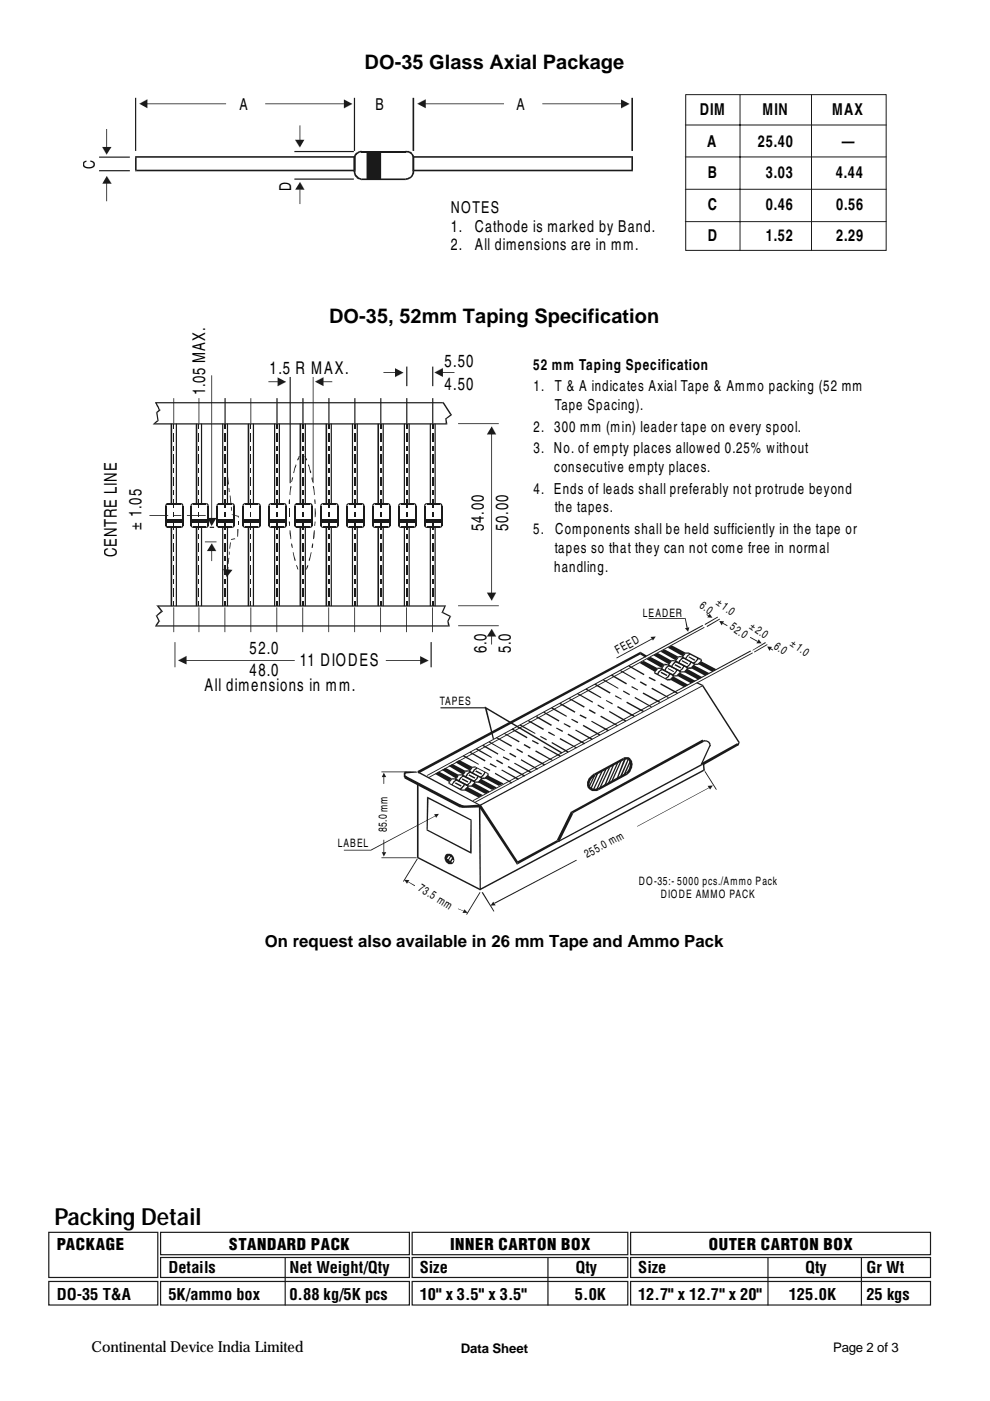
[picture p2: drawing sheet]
<svg xmlns="http://www.w3.org/2000/svg" width="210mm" height="297mm" viewBox="0 0 210 297" stroke-linecap="round" stroke-linejoin="round" font-family="sans-serif">
<defs><g id="words">
<text font-size="5" x="11.5" y="259.8">Packing Detail</text>
<g font-size="4.2">
<text x="77.3" y="14.6">DO-35 Glass Axial Package</text>
<text x="69.8" y="68.4">DO-35, 52mm Taping Specification</text>
</g>
<g font-size="3.7">
<text x="94.2" y="77.8">5.50</text>
<text x="43.5" y="83.8" transform="rotate(-90 43.5 83.8)">1.05 MAX.</text>
<text x="57.2" y="79.3">1.5 R MAX.</text>
<text x="94.2" y="82.6">4.50</text>
<text x="30" y="112.4" transform="rotate(-90 30 112.4)">± 1.05</text>
<text x="102.6" y="112.5" transform="rotate(-90 102.6 112.5)">54.00</text>
<text x="107.8" y="112.5" transform="rotate(-90 107.8 112.5)">50.00</text>
<text x="24.8" y="118.2" transform="rotate(-90 24.8 118.2)">CENTRE LINE</text>
<text x="52.9" y="138.6">52.0</text>
<text x="52.9" y="143.4">48.0</text>
<text x="63.6" y="141.1">11 DIODES</text>
<text x="103.1" y="138.5" transform="rotate(-90 103.1 138.5)">6.0</text>
<text x="108.3" y="138.5" transform="rotate(-90 108.3 138.5)">5.0</text>
<text x="43.4" y="146.5">All dimensions in mm.</text>
</g>
<text font-size="3.6" x="56.1" y="200.7">On request also available in 26 mm Tape and Ammo Pack</text>
<g font-size="3.5">
<text x="50.8" y="23.3">A</text>
<text x="79.6" y="23.3">B</text>
<text x="109.5" y="23.3">A</text>
<text x="148.4" y="24.5">DIM</text>
<text x="161.6" y="24.5">MIN</text>
<text x="176.5" y="24.5">MAX</text>
<text x="20.1" y="35.7" transform="rotate(-90 20.1 35.7)">C</text>
<text x="150" y="31.2">A</text>
<text x="160.7" y="31.2">25.40</text>
<text x="178.5" y="31.2">—</text>
<text x="61.7" y="40.5" transform="rotate(-90 61.7 40.5)">D</text>
<text x="150" y="37.8">B</text>
<text x="162.4" y="37.8">3.03</text>
<text x="177.2" y="37.8">4.44</text>
<text x="95.6" y="45.2">NOTES</text>
<text x="150" y="44.4">C</text>
<text x="162.4" y="44.4">0.46</text>
<text x="177.3" y="44.4">0.56</text>
<text x="95.6" y="49.1">1.</text>
<text x="95.6" y="53">2.</text>
<text x="100.7" y="49.1">Cathode is marked by Band.</text>
<text x="100.7" y="53">All dimensions are in mm.</text>
<text x="150" y="51.1">D</text>
<text x="162.4" y="51.1">1.52</text>
<text x="177.3" y="51.1">2.29</text>
</g>
<g font-size="3.4">
<text x="12" y="264.9">PACKAGE</text>
<text x="35.7" y="269.9">Details</text>
<text x="48.6" y="264.9">STANDARD PACK</text>
<text x="95.4" y="264.9">INNER CARTON BOX</text>
<text x="150.3" y="264.9">OUTER CARTON BOX</text>
<text x="12" y="275.6">DO-35 T&amp;A</text>
<text x="35.7" y="275.6">5K/ammo box</text>
<text x="61.4" y="270">Net Weight/Qty</text>
<text x="61.4" y="275.6">0.88 kg/5K pcs</text>
<text x="89" y="270">Size</text>
<text x="89" y="275.6">10&quot; x 3.5&quot; x 3.5&quot;</text>
<text x="121.9" y="275.6">5.0K</text>
<text x="122" y="270">Qty</text>
<text x="135.3" y="270">Size</text>
<text x="135.3" y="275.6">12.7&quot; x 12.7&quot; x 20&quot;</text>
<text x="167.3" y="275.6">125.0K</text>
<text x="170.7" y="270">Qty</text>
<text x="183.7" y="270">Gr Wt</text>
<text x="183.7" y="275.6">25 kgs</text>
</g>
<g font-size="3.2">
<text x="113" y="78.4">52 mm Taping Specification</text>
<text x="113.1" y="83">1. T &amp; A indicates Axial Tape &amp; Ammo packing (52 mm</text>
<text x="117.6" y="87">Tape Spacing).</text>
<text x="113.1" y="91.5">2. 300 mm (min) leader tape on every spool.</text>
<text x="113.1" y="96.1">3. No. of empty places allowed 0.25% without</text>
<text x="117.5" y="100.1">consecutive empty places.</text>
<text x="113.1" y="104.7">4. Ends of leads shall preferably not protrude beyond</text>
<text x="113" y="113.1">5.</text>
<text x="117.6" y="108.6">the tapes.</text>
<text x="117.7" y="113.2">Components shall be held sufficiently in the tape or</text>
<text x="117.6" y="117.2">tapes so that they can not come free in normal</text>
<text x="117.5" y="121.2">handling.</text>
<text x="19.4" y="286.7">Continental Device India Limited</text>
</g>
<g font-size="2.8">
<text x="97.7" y="286.9">Data Sheet</text>
<text x="176.6" y="286.8">Page 2 of 3</text>
</g>
<g font-size="2.5">
<text x="136.3" y="130.7">LEADER</text>
<text x="148.2" y="128.7" transform="rotate(37 148.2 128.7)">6.0</text>
<text x="151.7" y="128.1" transform="rotate(37 151.7 128.1)">±1.0</text>
<text x="154.6" y="133.2" transform="rotate(37 154.6 133.2)">52.0</text>
<text x="158.8" y="133.1" transform="rotate(37 158.8 133.1)">±2.0</text>
<text x="163.9" y="137.3" transform="rotate(37 163.9 137.3)">6.0</text>
<text x="167.4" y="136.8" transform="rotate(37 167.4 136.8)">±1.0</text>
<text x="131" y="138.7" transform="rotate(-29 131 138.7)">FEED</text>
<text x="93.2" y="149.5">TAPES</text>
<text x="71.6" y="179.6">LABEL</text>
<text x="82" y="176.5" transform="rotate(-89 82 176.5)">85.0 mm</text>
<text x="124.5" y="182" transform="rotate(-30 124.5 182)">255.0 mm</text>
<text x="88.5" y="188.8" transform="rotate(33 88.5 188.8)">73.5 mm</text>
<text x="135.5" y="187.7">DO-35:- 5000 pcs./Ammo Pack</text>
<text x="140.1" y="190.4">DIODE AMMO PACK</text>
</g>
</g></defs>
<g fill="none" stroke="#1f1916" stroke-width=".25">
<path d="M10.3 271.7h23.2v5h-23.2zM10.3 261.3h23.2v9.5h-23.2zM34.1 271.7h52.7v5h-52.7zM34.1 266.6h52.7v4.2h-52.7zM34.1 261.3h52.7v4.7h-52.7zM60.5 266.6v10.1M87.4 271.7h45.7v5h-45.7zM87.4 266.6h45.7v4.2h-45.7zM87.4 261.3h45.7v4.7h-45.7zM116.2 266.6v10.1M133.7 271.7h63.6v5h-63.6zM133.7 266.6h63.6v4.2h-63.6z"/>
<path d="M133.7 261.3h63.6v4.7h-63.6zM162.8 266.6v10.1M182.6 266.6v10.1"/>
</g>
<g fill="#1f1916">
<path d="M28.8 33.1h46.4l.2 .2-.2-.2h.2v.2h-.4l.2 .1h-46.4z"/>
<path d="M75 33.3h.4v2.9l-.2 .1 .2-.1v.1h-.2v-.3l-.2 .2z"/>
<path d="M28.6 36.2h.4l-.2-.2h46.4v.3h-46.4l-.2-.1 .2 .1h-.2z"/>
<path d="M28.6 33.1h.2v.3l.2-.1v2.9h-.4v-2.9l.2-.2-.2 .2z"/>
<path d="M87.6 33.1h46.4l.2 .2-.2-.2h.2v.2h-.3l.1 .1h-46.4z"/>
<path d="M133.9 33.3h.3v2.9l-.2 .1 .2-.1v.1h-.2v-.3l-.1 .2z"/>
<path d="M87.5 36.2h.3l-.2-.2h46.4v.3h-46.4l-.1-.1 .1 .1h-.1z"/>
<path d="M87.5 33.1h.1v.3l.2-.1v2.9h-.3v-2.9l.1-.2-.1 .2z"/>
</g>
<path d="M76.6 32.1h9.4" fill="none" stroke="#1f1916" stroke-width=".42"/>
<g fill="#1f1916">
<path d="M86 31.9a1.63 1.63 0 0 1 1.8 1.2v.2h-.3a1.16 1.16 0 0 0-1-1h-.5z"/>
<path d="M87.5 33.3h.3v2.9h-.3z"/>
<path d="M87.5 36.2h.3a1.87 1.87 0 0 1-1.8 2v-.4l.6-.2a1.26 1.26 0 0 0 .9-1.4z"/>
<path d="M76.6 37.8h9.4v.4h-9.4z"/>
<path d="M74.9 36.2h.5a1.5 1.5 0 0 0 1.2 1.6v.4a2 2 0 0 1-1.7-2z"/>
<path d="M74.9 33.3h.5v2.9h-.5z"/>
<path d="M75.4 32.5l1.2-.6v.4a1.38 1.38 0 0 0-1.2 1.1l-.5-.1z"/>
<path d="M28.6 20.7h.3v11.3h-.3z"/>
<path d="M75 20.7h.3v11.3h-.3z"/>
<path d="M87.5 20.7h.3v11.3h-.3z"/>
<path d="M133.9 20.7h.3v11.3h-.3z"/>
<path d="M21 33.2h6.5v.2h-6.5z"/>
<path d="M21 36.1h6.5v.2h-6.5z"/>
<path d="M22.5 27.3h.2v3.9h-.2z"/>
<path d="M22.5 38.8h.2v3.9h-.2z"/>
<path d="M31.2 21.9h16.7v.2h-16.7z"/>
<path d="M56.2 21.9h16.9v.2h-16.9z"/>
<path d="M115 21.9h16.8v.2h-16.8z"/>
<path d="M90.1 21.9h16.8v.2h-16.8z"/>
<path d="M62.4 32h12.6v.3h-12.6z"/>
<path d="M62.4 37.8h12.6v.3h-12.6z"/>
<path d="M63.5 26.6h.2v3.2h-.2z"/>
<path d="M63.5 40.1h.2v3.2h-.2z"/>
<path d="M77.8 32.2h2.9v5.8h-2.9z"/>
</g>
<g fill="#1f1916">
<path d="M21.7 31.2h1.9l-1 1.6z" fill-rule="evenodd"/>
<path d="M22.6 37.3l1 1.6h-1.9l.9-1.6 1 1.6z" fill-rule="evenodd"/>
<path d="M29.6 22l1.7-.9v1.8l-1.7-.9 1.7-.9z" fill-rule="evenodd"/>
<path d="M72.9 21.1l1.8 .9-1.8 .9 1.8-.9-1.8 .9z" fill-rule="evenodd"/>
<path d="M131.7 21.1l1.7 .9-1.7 .9 1.7-.9-1.7 .9z" fill-rule="evenodd"/>
<path d="M88.5 22l1.8-.9v1.8l-1.8-.9 1.8-.9z" fill-rule="evenodd"/>
<path d="M62.6 29.6h1.9l-.9 1.6z" fill-rule="evenodd"/>
<path d="M63.6 38.6l.9 1.6h-1.9l1-1.6 .9 1.6z" fill-rule="evenodd"/>
</g>
<path d="M77.8 32.2h2.9v5.8h-2.9zM145.3 26.5h42.6M145.3 33.3h42.6M145.4 20.1h42.5v33h-42.5zM156.9 20.1v33M172.1 20.1v33M145.3 40.1h42.6M145.3 47h42.6" fill="none" stroke="#1f1916" stroke-width=".21"/>
<g fill="#1f1916">
<path d="M32.9 85.3h61.2l-.3 .1 .2 .1h-61.1z"/>
<path d="M93.8 85.4l.3-.1 1.7 2.8v-.2v.2l-.3-.2v.2z"/>
<path d="M94.3 88.8l1.2-.9 .3 .2-1.2 .8 .1-.1z"/>
<path d="M94.4 88.8h.3l.1 1-.1 .2 .1-.2v.2h-.1v-.3l-.2 .2z"/>
<path d="M32.4 90l.2-.3 .2 .2-.1-.2h62v.3h-62l-.1-.3 .1 .3z"/>
<path d="M32.6 89.7l.8-.6 .2 .1-.8 .7z"/>
<path d="M33.1 87.4l.3 .1 .2 1.7h-.2z"/>
<path d="M33.1 87.4l.6-.5h.3v.1v-.1v.1l-.6 .5z"/>
<path d="M32.9 85.3h.2l.9 1.6h-.4l-.6-1.3-.1-.1 .1-.1-.1-.1v.2z"/>
<path d="M33.5 128.4h60.9l.1 .1-.1-.1h.2l-.1 .1-.3-.1 .2 .2h-60.9z"/>
<path d="M94.2 128.4l.3 .1-.6 1.4-.1-.2-.1 .3-.1-.1 .1-.1v.2v-.2z"/>
<path d="M93.8 129.7l1.8 1-.1-.1h.2h-.4l.1 .2-1.7-.8z"/>
<path d="M95.3 130.6l.3 .1-.5 1h-.3z"/>
<path d="M94.8 131.7h.3l.2 1-.1 .1 .1-.1v.1h-.1v-.2l-.2 .2z"/>
<path d="M32.9 132.6l.3 .2-.1-.2h62.1v.2h-62.1l-.2-.2 .2 .2h-.2z"/>
<path d="M33.6 131.6v.1h.3l-.7 1.1-.3-.2z"/>
<path d="M33 130.5l.3 .1v-.1l.6 1.2h-.3z"/>
<path d="M33.1 130.5l1.1-1v.2l.4-.1-.1 .1v-.2v.2l-1.2 .9z"/>
<path d="M33.1 128.4h.4v.2v-.2l1 1.1-.3 .2-.9-1.2 .2-.1-.2 .1z"/>
<path d="M36.2 89.8h.3v17h-.3z"/>
<path d="M37.3 89.8h.2v17h-.2z"/>
</g>
<path d="M35.6 106.8h2.8" fill="none" stroke="#1f1916" stroke-width=".25"/>
<path d="M38.4 106.7l.4 .1 .1 .5h-.3z" fill="#1f1916"/>
<path d="M38.7 107.3v4" fill="none" stroke="#1f1916" stroke-width=".25"/>
<path d="M38.6 111.3h.3v.3l-.2 .2-.3 .1z" fill="#1f1916"/>
<path d="M35.6 111.8h2.8" fill="none" stroke="#1f1916" stroke-width=".25"/>
<path d="M35 111.3h.3l.3 .6a.58 .58 0 0 1-.6-.6z" fill="#1f1916"/>
<path d="M35.2 107.3v4" fill="none" stroke="#1f1916" stroke-width=".34"/>
<g fill="#1f1916">
<path d="M35.2 106.8l.4-.1-.3 .6h-.3z"/>
<path d="M36.2 111.8h.3v16.7h-.3z"/>
<path d="M37.3 111.8h.2v16.7h-.2z"/>
<path d="M36.8 89.9h.1v.9h-.1z"/>
<path d="M36.8 91.8h.1v1.8h-.1z"/>
<path d="M36.8 94.6h.1v.9h-.1z"/>
<path d="M36.8 96.4h.1v2h-.1z"/>
<path d="M36.8 99.3h.1v.9h-.1z"/>
<path d="M36.8 101.2h.1v1.8h-.1z"/>
<path d="M36.8 104h.1v.9h-.1z"/>
<path d="M36.8 105.8h.1v1.9h-.1z"/>
<path d="M36.8 108.6h.1v1h-.1z"/>
<path d="M36.8 110.6h.1v1.8h-.1z"/>
<path d="M36.8 113.4h.1v.9h-.1z"/>
<path d="M36.8 115.2h.1v1.9h-.1z"/>
<path d="M36.8 118h.1v1h-.1z"/>
<path d="M36.8 119.9h.1v1.9h-.1z"/>
<path d="M36.8 122.8h.1v.9h-.1z"/>
<path d="M36.8 124.6h.1v1.9h-.1z"/>
<path d="M36.8 127.4h.1v1h-.1z"/>
<path d="M36.8 84.4h.1v5.4h-.1z"/>
<path d="M36.8 128.8h.1v5.2h-.1z"/>
<path d="M35.2 110.2h3.6v.7h-3.6z"/>
<path d="M41.5 89.8h.3v17h-.3z"/>
<path d="M42.6 89.8h.3v17h-.3z"/>
</g>
<path d="M41 106.8h2.7" fill="none" stroke="#1f1916" stroke-width=".25"/>
<path d="M43.7 106.7h.3l.2 .2 .1 .4h-.3z" fill="#1f1916"/>
<path d="M44.1 107.3v4" fill="none" stroke="#1f1916" stroke-width=".34"/>
<path d="M44 111.3h.3l-.1 .4-.5 .2z" fill="#1f1916"/>
<path d="M41 111.8h2.7" fill="none" stroke="#1f1916" stroke-width=".25"/>
<path d="M40.4 111.3h.3v.2l.3 .2v.2l-.6-.3z" fill="#1f1916"/>
<path d="M40.5 107.3v4" fill="none" stroke="#1f1916" stroke-width=".25"/>
<g fill="#1f1916">
<path d="M40.4 107l.3-.3h.3v.2l-.3 .2v.2h-.3z"/>
<path d="M41.5 111.8h.3v16.7h-.3z"/>
<path d="M42.6 111.8h.3v16.7h-.3z"/>
<path d="M42.1 89.9h.2v.9h-.2z"/>
<path d="M42.1 91.8h.2v1.8h-.2z"/>
<path d="M42.1 94.6h.2v.9h-.2z"/>
<path d="M42.1 96.4h.2v2h-.2z"/>
<path d="M42.1 99.3h.2v.9h-.2z"/>
<path d="M42.1 101.2h.2v1.8h-.2z"/>
<path d="M42.1 104h.2v.9h-.2z"/>
<path d="M42.1 105.8h.2v1.9h-.2z"/>
<path d="M42.1 108.6h.2v1h-.2z"/>
<path d="M42.1 110.6h.2v1.8h-.2z"/>
<path d="M42.1 113.4h.2v.9h-.2z"/>
<path d="M42.1 115.2h.2v1.9h-.2z"/>
<path d="M42.1 118h.2v1h-.2z"/>
<path d="M42.1 119.9h.2v1.9h-.2z"/>
<path d="M42.1 122.8h.2v.9h-.2z"/>
<path d="M42.1 124.6h.2v1.9h-.2z"/>
<path d="M42.1 127.4h.2v1h-.2z"/>
<path d="M42.1 84.4h.2v5.4h-.2z"/>
<path d="M42.1 128.8h.2v5.2h-.2z"/>
<path d="M40.5 110.2h3.7v.7h-3.7z"/>
<path d="M47.1 89.8h.2v17h-.2z"/>
<path d="M48.1 89.8h.3v17h-.3z"/>
</g>
<path d="M46.4 106.8h2.8" fill="none" stroke="#1f1916" stroke-width=".25"/>
<path d="M49.2 106.7h.3l.2 .2 .1 .4h-.3z" fill="#1f1916"/>
<path d="M49.6 107.3v4" fill="none" stroke="#1f1916" stroke-width=".34"/>
<path d="M49.5 111.3h.3v.2l-.3 .3-.3 .1z" fill="#1f1916"/>
<path d="M46.4 111.8h2.8" fill="none" stroke="#1f1916" stroke-width=".25"/>
<path d="M45.9 111.3h.3l.2 .6-.5-.3z" fill="#1f1916"/>
<path d="M46 107.3v4" fill="none" stroke="#1f1916" stroke-width=".25"/>
<g fill="#1f1916">
<path d="M45.9 107l.5-.3-.2 .6h-.3z"/>
<path d="M47.1 111.8h.2v16.7h-.2z"/>
<path d="M48.1 111.8h.3v16.7h-.3z"/>
<path d="M47.6 89.9h.3v.9h-.3z"/>
<path d="M47.6 91.8h.3v1.8h-.3z"/>
<path d="M47.6 94.6h.3v.9h-.3z"/>
<path d="M47.6 96.4h.3v2h-.3z"/>
<path d="M47.6 99.3h.3v.9h-.3z"/>
<path d="M47.6 101.2h.3v1.8h-.3z"/>
<path d="M47.6 104h.3v.9h-.3z"/>
<path d="M47.6 105.8h.3v1.9h-.3z"/>
<path d="M47.6 108.6h.3v1h-.3z"/>
<path d="M47.6 110.6h.3v1.8h-.3z"/>
<path d="M47.6 113.4h.3v.9h-.3z"/>
<path d="M47.6 115.2h.3v1.9h-.3z"/>
<path d="M47.6 118h.3v1h-.3z"/>
<path d="M47.6 119.9h.3v1.9h-.3z"/>
<path d="M47.6 122.8h.3v.9h-.3z"/>
<path d="M47.6 124.6h.3v1.9h-.3z"/>
<path d="M47.6 127.4h.3v1h-.3z"/>
<path d="M47.6 84.4h.3v5.4h-.3z"/>
<path d="M47.6 128.8h.2v5.2h-.2z"/>
<path d="M46 110.2h3.7v.7h-3.7z"/>
<path d="M52.5 89.8h.3v17h-.3z"/>
<path d="M53.6 89.8h.3v17h-.3z"/>
</g>
<path d="M52 106.8h2.7" fill="none" stroke="#1f1916" stroke-width=".25"/>
<path d="M54.7 106.7h.3l.2 .2 .1 .4h-.3z" fill="#1f1916"/>
<path d="M55.1 107.3v4" fill="none" stroke="#1f1916" stroke-width=".34"/>
<path d="M55 111.3h.3v.2l-.3 .3-.3 .1z" fill="#1f1916"/>
<path d="M52 111.8h2.7" fill="none" stroke="#1f1916" stroke-width=".25"/>
<path d="M51.4 111.3h.3v.2l.3 .2v.2l-.6-.3z" fill="#1f1916"/>
<path d="M51.5 107.3v4" fill="none" stroke="#1f1916" stroke-width=".25"/>
<g fill="#1f1916">
<path d="M51.4 107l.3-.3h.3v.2l-.3 .2v.2h-.3z"/>
<path d="M52.5 111.8h.3v16.7h-.3z"/>
<path d="M53.6 111.8h.3v16.7h-.3z"/>
<path d="M53.1 89.9h.2v.9h-.2z"/>
<path d="M53.1 91.8h.2v1.8h-.2z"/>
<path d="M53.1 94.6h.2v.9h-.2z"/>
<path d="M53.1 96.4h.2v2h-.2z"/>
<path d="M53.1 99.3h.2v.9h-.2z"/>
<path d="M53.1 101.2h.2v1.8h-.2z"/>
<path d="M53.1 104h.2v.9h-.2z"/>
<path d="M53.1 105.8h.2v1.9h-.2z"/>
<path d="M53.1 108.6h.2v1h-.2z"/>
<path d="M53.1 110.6h.2v1.8h-.2z"/>
<path d="M53.1 113.4h.2v.9h-.2z"/>
<path d="M53.1 115.2h.2v1.9h-.2z"/>
<path d="M53.1 118h.2v1h-.2z"/>
<path d="M53.1 119.9h.2v1.9h-.2z"/>
<path d="M53.1 122.8h.2v.9h-.2z"/>
<path d="M53.1 124.6h.2v1.9h-.2z"/>
<path d="M53.1 127.4h.2v1h-.2z"/>
<path d="M53.1 84.4h.2v5.4h-.2z"/>
<path d="M53.1 128.8h.2v5.2h-.2z"/>
<path d="M51.5 110.2h3.7v.7h-3.7z"/>
<path d="M58.1 89.8h.2v17h-.2z"/>
<path d="M59.1 89.8h.3v17h-.3z"/>
</g>
<path d="M57.5 106.8h2.7" fill="none" stroke="#1f1916" stroke-width=".25"/>
<path d="M60.2 106.7h.3l.2 .2 .1 .4h-.3z" fill="#1f1916"/>
<path d="M60.6 107.3v4" fill="none" stroke="#1f1916" stroke-width=".34"/>
<path d="M60.5 111.3h.3v.2l-.2 .3-.4 .1z" fill="#1f1916"/>
<path d="M57.5 111.8h2.7" fill="none" stroke="#1f1916" stroke-width=".25"/>
<path d="M56.9 111.3h.3v.2l.3 .2v.2l-.6-.3z" fill="#1f1916"/>
<path d="M57 107.3v4" fill="none" stroke="#1f1916" stroke-width=".25"/>
<g fill="#1f1916">
<path d="M56.9 107l.3-.3h.3v.2l-.3 .2v.2h-.3z"/>
<path d="M58.1 111.8h.2v16.7h-.2z"/>
<path d="M59.1 111.8h.3v16.7h-.3z"/>
<path d="M58.6 89.9h.3v.9h-.3z"/>
<path d="M58.6 91.8h.3v1.8h-.3z"/>
<path d="M58.6 94.6h.3v.9h-.3z"/>
<path d="M58.6 96.4h.3v2h-.3z"/>
<path d="M58.6 99.3h.3v.9h-.3z"/>
<path d="M58.6 101.2h.3v1.8h-.3z"/>
<path d="M58.6 104h.3v.9h-.3z"/>
<path d="M58.6 105.8h.3v1.9h-.3z"/>
<path d="M58.6 108.6h.3v1h-.3z"/>
<path d="M58.6 110.6h.3v1.8h-.3z"/>
<path d="M58.6 113.4h.3v.9h-.3z"/>
<path d="M58.6 115.2h.3v1.9h-.3z"/>
<path d="M58.6 118h.3v1h-.3z"/>
<path d="M58.6 119.9h.3v1.9h-.3z"/>
<path d="M58.6 122.8h.3v.9h-.3z"/>
<path d="M58.6 124.6h.3v1.9h-.3z"/>
<path d="M58.6 127.4h.3v1h-.3z"/>
<path d="M58.6 84.4h.3v5.4h-.3z"/>
<path d="M58.6 128.8h.2v5.2h-.2z"/>
<path d="M57 110.2h3.7v.7h-3.7z"/>
<path d="M63.5 89.8h.4v17h-.4z"/>
<path d="M64.6 89.8h.3v17h-.3z"/>
</g>
<path d="M62.9 106.8h2.8" fill="none" stroke="#1f1916" stroke-width=".25"/>
<path d="M65.7 106.7h.3l.2 .2 .1 .4h-.3z" fill="#1f1916"/>
<path d="M66.1 107.3v4" fill="none" stroke="#1f1916" stroke-width=".34"/>
<path d="M66 111.3h.3v.2l-.2 .3-.4 .1z" fill="#1f1916"/>
<path d="M62.9 111.8h2.8" fill="none" stroke="#1f1916" stroke-width=".25"/>
<path d="M62.4 111.3h.3l.2 .6-.5-.3z" fill="#1f1916"/>
<path d="M62.5 107.3v4" fill="none" stroke="#1f1916" stroke-width=".25"/>
<g fill="#1f1916">
<path d="M62.4 107l.5-.3-.2 .6h-.3z"/>
<path d="M63.5 111.8h.4v16.7h-.4z"/>
<path d="M64.6 111.8h.3v16.7h-.3z"/>
<path d="M64.1 89.9h.3v.9h-.3z"/>
<path d="M64.1 91.8h.3v1.8h-.3z"/>
<path d="M64.1 94.6h.3v.9h-.3z"/>
<path d="M64.1 96.4h.3v2h-.3z"/>
<path d="M64.1 99.3h.3v.9h-.3z"/>
<path d="M64.1 101.2h.3v1.8h-.3z"/>
<path d="M64.1 104h.3v.9h-.3z"/>
<path d="M64.1 105.8h.3v1.9h-.3z"/>
<path d="M64.1 108.6h.3v1h-.3z"/>
<path d="M64.1 110.6h.3v1.8h-.3z"/>
<path d="M64.1 113.4h.3v.9h-.3z"/>
<path d="M64.1 115.2h.3v1.9h-.3z"/>
<path d="M64.1 118h.3v1h-.3z"/>
<path d="M64.1 119.9h.3v1.9h-.3z"/>
<path d="M64.1 122.8h.3v.9h-.3z"/>
<path d="M64.1 124.6h.3v1.9h-.3z"/>
<path d="M64.1 127.4h.3v1h-.3z"/>
<path d="M64.1 84.4h.3v5.4h-.3z"/>
<path d="M64.1 128.8h.2v5.2h-.2z"/>
<path d="M62.5 110.2h3.7v.7h-3.7z"/>
<path d="M69 89.8h.4v17h-.4z"/>
<path d="M70.1 89.8h.3v17h-.3z"/>
</g>
<path d="M68.5 106.8h2.7" fill="none" stroke="#1f1916" stroke-width=".25"/>
<path d="M71.2 106.7h.3l.2 .2 .1 .4h-.3z" fill="#1f1916"/>
<path d="M71.6 107.3v4" fill="none" stroke="#1f1916" stroke-width=".34"/>
<path d="M71.5 111.3h.3v.2l-.2 .3-.4 .1z" fill="#1f1916"/>
<path d="M68.5 111.8h2.7" fill="none" stroke="#1f1916" stroke-width=".25"/>
<path d="M67.9 111.3h.3v.2l.3 .2v.2l-.6-.3z" fill="#1f1916"/>
<path d="M68 107.3v4" fill="none" stroke="#1f1916" stroke-width=".25"/>
<g fill="#1f1916">
<path d="M67.9 107l.4-.3h.2v.2l-.3 .2v.2h-.3z"/>
<path d="M69 111.8h.4v16.7h-.4z"/>
<path d="M70.1 111.8h.3v16.7h-.3z"/>
<path d="M69.6 89.9h.3v.9h-.3z"/>
<path d="M69.6 91.8h.3v1.8h-.3z"/>
<path d="M69.6 94.6h.3v.9h-.3z"/>
<path d="M69.6 96.4h.3v2h-.3z"/>
<path d="M69.6 99.3h.3v.9h-.3z"/>
<path d="M69.6 101.2h.3v1.8h-.3z"/>
<path d="M69.6 104h.3v.9h-.3z"/>
<path d="M69.6 105.8h.3v1.9h-.3z"/>
<path d="M69.6 108.6h.3v1h-.3z"/>
<path d="M69.6 110.6h.3v1.8h-.3z"/>
<path d="M69.6 113.4h.3v.9h-.3z"/>
<path d="M69.6 115.2h.3v1.9h-.3z"/>
<path d="M69.6 118h.3v1h-.3z"/>
<path d="M69.6 119.9h.3v1.9h-.3z"/>
<path d="M69.6 122.8h.3v.9h-.3z"/>
<path d="M69.6 124.6h.3v1.9h-.3z"/>
<path d="M69.6 127.4h.3v1h-.3z"/>
<path d="M69.6 84.4h.3v5.4h-.3z"/>
<path d="M69.6 128.8h.2v5.2h-.2z"/>
<path d="M68 110.2h3.7v.7h-3.7z"/>
<path d="M74.6 89.8h.3v17h-.3z"/>
<path d="M75.6 89.8h.3v17h-.3z"/>
</g>
<path d="M74 106.8h2.7" fill="none" stroke="#1f1916" stroke-width=".25"/>
<path d="M76.7 106.7h.3l.2 .2 .1 .4h-.3z" fill="#1f1916"/>
<path d="M77.1 107.3v4" fill="none" stroke="#1f1916" stroke-width=".34"/>
<path d="M77 111.3h.3v.2l-.2 .3-.4 .1z" fill="#1f1916"/>
<path d="M74 111.8h2.7" fill="none" stroke="#1f1916" stroke-width=".25"/>
<path d="M73.4 111.3h.3v.2l.3 .2v.2l-.6-.3z" fill="#1f1916"/>
<path d="M73.5 107.3v4" fill="none" stroke="#1f1916" stroke-width=".25"/>
<g fill="#1f1916">
<path d="M73.4 107l.4-.3h.2v.2l-.3 .2v.2h-.3z"/>
<path d="M74.6 111.8h.3v16.7h-.3z"/>
<path d="M75.6 111.8h.3v16.7h-.3z"/>
<path d="M75.1 89.9h.3v.9h-.3z"/>
<path d="M75.1 91.8h.3v1.8h-.3z"/>
<path d="M75.1 94.6h.3v.9h-.3z"/>
<path d="M75.1 96.4h.3v2h-.3z"/>
<path d="M75.1 99.3h.3v.9h-.3z"/>
<path d="M75.1 101.2h.3v1.8h-.3z"/>
<path d="M75.1 104h.3v.9h-.3z"/>
<path d="M75.1 105.8h.3v1.9h-.3z"/>
<path d="M75.1 108.6h.3v1h-.3z"/>
<path d="M75.1 110.6h.3v1.8h-.3z"/>
<path d="M75.1 113.4h.3v.9h-.3z"/>
<path d="M75.1 115.2h.3v1.9h-.3z"/>
<path d="M75.1 118h.3v1h-.3z"/>
<path d="M75.1 119.9h.3v1.9h-.3z"/>
<path d="M75.1 122.8h.3v.9h-.3z"/>
<path d="M75.1 124.6h.3v1.9h-.3z"/>
<path d="M75.1 127.4h.3v1h-.3z"/>
<path d="M75.1 84.4h.3v5.4h-.3z"/>
<path d="M75.1 128.8h.2v5.2h-.2z"/>
<path d="M73.5 110.2h3.7v.7h-3.7z"/>
<path d="M80 89.8h.4v17h-.4z"/>
<path d="M81.1 89.8h.3v17h-.3z"/>
</g>
<path d="M79.5 106.8h2.7" fill="none" stroke="#1f1916" stroke-width=".25"/>
<path d="M82.2 106.7h.3l.2 .2 .1 .4h-.3z" fill="#1f1916"/>
<path d="M82.6 107.3v4" fill="none" stroke="#1f1916" stroke-width=".34"/>
<path d="M82.5 111.3h.3v.2l-.2 .3-.4 .1z" fill="#1f1916"/>
<path d="M79.5 111.8h2.7" fill="none" stroke="#1f1916" stroke-width=".25"/>
<path d="M78.9 111.3h.3v.2l.3 .2v.2l-.6-.3z" fill="#1f1916"/>
<path d="M79.1 107.3v4" fill="none" stroke="#1f1916" stroke-width=".25"/>
<g fill="#1f1916">
<path d="M78.9 107l.4-.3h.2v.2l-.3 .2v.2h-.3z"/>
<path d="M80 111.8h.4v16.7h-.4z"/>
<path d="M81.1 111.8h.3v16.7h-.3z"/>
<path d="M80.6 89.9h.3v.9h-.3z"/>
<path d="M80.6 91.8h.3v1.8h-.3z"/>
<path d="M80.6 94.6h.3v.9h-.3z"/>
<path d="M80.6 96.4h.3v2h-.3z"/>
<path d="M80.6 99.3h.3v.9h-.3z"/>
<path d="M80.6 101.2h.3v1.8h-.3z"/>
<path d="M80.6 104h.3v.9h-.3z"/>
<path d="M80.6 105.8h.3v1.9h-.3z"/>
<path d="M80.6 108.6h.3v1h-.3z"/>
<path d="M80.6 110.6h.3v1.8h-.3z"/>
<path d="M80.6 113.4h.3v.9h-.3z"/>
<path d="M80.6 115.2h.3v1.9h-.3z"/>
<path d="M80.6 118h.3v1h-.3z"/>
<path d="M80.6 119.9h.3v1.9h-.3z"/>
<path d="M80.6 122.8h.3v.9h-.3z"/>
<path d="M80.6 124.6h.3v1.9h-.3z"/>
<path d="M80.6 127.4h.3v1h-.3z"/>
<path d="M80.6 84.4h.3v5.4h-.3z"/>
<path d="M80.6 128.8h.2v5.2h-.2z"/>
<path d="M79 110.2h3.7v.7h-3.7z"/>
<path d="M85.6 89.8h.3v17h-.3z"/>
<path d="M86.6 89.8h.3v17h-.3z"/>
</g>
<path d="M85 106.8h2.7" fill="none" stroke="#1f1916" stroke-width=".25"/>
<path d="M87.7 106.7h.3l.2 .2 .1 .4h-.3z" fill="#1f1916"/>
<path d="M88.2 107.3v4" fill="none" stroke="#1f1916" stroke-width=".34"/>
<path d="M88 111.3h.3v.2l-.2 .3-.4 .1z" fill="#1f1916"/>
<path d="M85 111.8h2.7" fill="none" stroke="#1f1916" stroke-width=".25"/>
<path d="M84.4 111.3h.3v.2l.3 .2v.2l-.6-.3z" fill="#1f1916"/>
<path d="M84.6 107.3v4" fill="none" stroke="#1f1916" stroke-width=".25"/>
<g fill="#1f1916">
<path d="M84.4 107l.4-.3h.2v.2l-.3 .2v.2h-.3z"/>
<path d="M85.6 111.8h.3v16.7h-.3z"/>
<path d="M86.6 111.8h.3v16.7h-.3z"/>
<path d="M86.1 89.9h.3v.9h-.3z"/>
<path d="M86.1 91.8h.3v1.8h-.3z"/>
<path d="M86.1 94.6h.3v.9h-.3z"/>
<path d="M86.1 96.4h.3v2h-.3z"/>
<path d="M86.1 99.3h.3v.9h-.3z"/>
<path d="M86.1 101.2h.3v1.8h-.3z"/>
<path d="M86.1 104h.3v.9h-.3z"/>
<path d="M86.1 105.8h.3v1.9h-.3z"/>
<path d="M86.1 108.6h.3v1h-.3z"/>
<path d="M86.1 110.6h.3v1.8h-.3z"/>
<path d="M86.1 113.4h.3v.9h-.3z"/>
<path d="M86.1 115.2h.3v1.9h-.3z"/>
<path d="M86.1 118h.3v1h-.3z"/>
<path d="M86.1 119.9h.3v1.9h-.3z"/>
<path d="M86.1 122.8h.3v.9h-.3z"/>
<path d="M86.1 124.6h.3v1.9h-.3z"/>
<path d="M86.1 127.4h.3v1h-.3z"/>
<path d="M86.1 84.4h.3v5.4h-.3z"/>
<path d="M86.1 128.8h.2v5.2h-.2z"/>
<path d="M84.5 110.2h3.7v.7h-3.7z"/>
<path d="M91.1 89.8h.3v17h-.3z"/>
<path d="M92.1 89.8h.3v17h-.3z"/>
</g>
<path d="M90.5 106.8h2.7" fill="none" stroke="#1f1916" stroke-width=".25"/>
<path d="M93.2 106.7h.3l.2 .2 .1 .4h-.3z" fill="#1f1916"/>
<path d="M93.7 107.3v4" fill="none" stroke="#1f1916" stroke-width=".34"/>
<path d="M93.5 111.3h.3v.2l-.2 .3-.4 .1z" fill="#1f1916"/>
<path d="M90.5 111.8h2.7" fill="none" stroke="#1f1916" stroke-width=".25"/>
<path d="M89.9 111.3h.3v.2l.3 .2v.2l-.6-.3z" fill="#1f1916"/>
<path d="M90.1 107.3v4" fill="none" stroke="#1f1916" stroke-width=".25"/>
<g fill="#1f1916">
<path d="M89.9 107l.4-.3h.2v.2l-.3 .2v.2h-.3z"/>
<path d="M91.1 111.8h.3v16.7h-.3z"/>
<path d="M92.1 111.8h.3v16.7h-.3z"/>
<path d="M91.6 89.9h.3v.9h-.3z"/>
<path d="M91.6 91.8h.3v1.8h-.3z"/>
<path d="M91.6 94.6h.3v.9h-.3z"/>
<path d="M91.6 96.4h.3v2h-.3z"/>
<path d="M91.6 99.3h.3v.9h-.3z"/>
<path d="M91.6 101.2h.3v1.8h-.3z"/>
<path d="M91.6 104h.3v.9h-.3z"/>
<path d="M91.6 105.8h.3v1.9h-.3z"/>
<path d="M91.6 108.6h.3v1h-.3z"/>
<path d="M91.6 110.6h.3v1.8h-.3z"/>
<path d="M91.6 113.4h.3v.9h-.3z"/>
<path d="M91.6 115.2h.3v1.9h-.3z"/>
<path d="M91.6 118h.3v1h-.3z"/>
<path d="M91.6 119.9h.3v1.9h-.3z"/>
<path d="M91.6 122.8h.3v.9h-.3z"/>
<path d="M91.6 124.6h.3v1.9h-.3z"/>
<path d="M91.6 127.4h.3v1h-.3z"/>
<path d="M91.6 84.4h.3v5.4h-.3z"/>
<path d="M91.6 128.8h.2v5.2h-.2z"/>
<path d="M90 110.2h3.7v.7h-3.7z"/>
<path d="M44.8 79.6h.2v30.4h-.2z"/>
<path d="M44.5 111.7h.9v.2h-.9z"/>
<path d="M39.6 109.2h4v.2h-4z"/>
<path d="M36.8 109.2h1.7v.2h-1.7z"/>
<path d="M31.7 109.2h4v.2h-4z"/>
<path d="M43.4 114.8h2.5v.2h-2.5z"/>
<path d="M44.8 116.7h.2v2.3h-.2z"/>
<path d="M48.3 120.2h.1v.7h-.2z"/>
<path d="M48.4 118.3h.2l-.2 1.2h-.1z"/>
<path d="M48.5 116.9l.2 .1v.6h-.2z"/>
<path d="M48.8 115l.2 .1-.2 1.2h-.2z"/>
<path d="M49 114.3l.8-.2 .1 .2-.9 .2z"/>
<path d="M50.3 112.2h.3l-.1 1.6h-.2z"/>
<path d="M50.4 110.6h.2v.7h-.2z"/>
<path d="M50.5 109.5l.1-.1v.3h-.1z"/>
<path d="M49.1 109.1h.2l1.3 .3-.1 .2z"/>
<path d="M49.1 109.1h.2z"/>
<path d="M49 107.5l.1-.1 .1 .9h-.2z"/>
<path d="M48.7 105.1h.2l.1 1.6h-.1z"/>
<path d="M48.4 103.5h.2l.1 .8h-.2z"/>
<path d="M48.2 101.1h.2l.1 1.6h-.1z"/>
<path d="M48.1 100.2l.2-.1v.1z"/>
<path d="M64.5 96.8l.3-.1 .3 .8-.1 .1z"/>
<path d="M65.3 98.6l.2-.1v.1l.5 1.4v.2l-.2 .1z"/>
<path d="M66.1 101.3l.1-.1 .1 .2 .1 .7-.2 .1z"/>
<path d="M66.3 103.1l.3-.1 .1 1.6v.3l-.1 .1z"/>
<path d="M66.6 105.9l.2-.1 .1 1h-.2z"/>
<path d="M66.7 107.8h.2v1.8h-.2z"/>
<path d="M66.7 110.6h.2l-.1 .9h-.2z"/>
<path d="M66.6 112.4h.1v.7l-.1 1.2h-.2z"/>
<path d="M66.2 115.2h.2l-.1 1h-.2z"/>
<path d="M65.9 117.1l.2 .1-.5 1.8-.1-.3z"/>
<path d="M65.2 119.8l.2 .1-.1 .3-.3 .5h-.1z"/>
<path d="M63.3 96.7l.3 .1-.4 .8-.2-.1z"/>
<path d="M62.7 98.5l.1 .1-.5 1.7-.1-.1z"/>
<path d="M61.9 101.2l.3 .1-.3 .9-.2-.1z"/>
<path d="M61.6 103l.2 .1-.2 1.9-.2-.1z"/>
<path d="M61.3 105.8l.2 .1v.9h-.3z"/>
<path d="M61.2 107.8h.2v1.8h-.2z"/>
<path d="M61.2 110.6h.3v.9h-.2z"/>
<path d="M61.4 112.4h.2l.1 1.9h-.1z"/>
<path d="M61.7 115.2h.2l.2 1h-.2z"/>
<path d="M62.1 117.1h.1l.5 1.6-.2 .3z"/>
<path d="M62.8 119.9l.1-.1 .4 .9h-.2z"/>
<path d="M61.4 79.9h.3v22.5h-.3z"/>
<path d="M66.3 79.9h.2v22.5h-.2z"/>
<path d="M86.1 77.7h.3v4.2h-.3z"/>
<path d="M91.6 77.7h.3v4.2h-.3z"/>
<path d="M97.1 89.7h8.7v.2h-8.7z"/>
<path d="M97.1 128.4h8.7v.1h-8.7z"/>
<path d="M97.1 132.6h8.7v.2h-8.7z"/>
<path d="M56.9 80.9h2.1v.1h-2.1z"/>
<path d="M68.4 80.9h2.1v.1h-2.1z"/>
<path d="M81.3 78.9h2.6v.2h-2.6z"/>
<path d="M93.7 78.9h2.7v.2h-2.7z"/>
<path d="M37 136.1h.2v5.4h-.2z"/>
<path d="M91.3 136.1h.2v5.4h-.2z"/>
<path d="M39.4 140h23.1v.1h-23.1z"/>
<path d="M81.8 140h7.5v.1h-7.5z"/>
<path d="M104.2 91.9h.1v33.9h-.1z"/>
<path d="M104.2 134.9h.1v1.8h-.1z"/>
<path d="M88.4 166.4h.3v15.5v-.2l-.2 .2z"/>
<path d="M88.7 181.7l13.2 6.8h-.2l.2 .2-13.4-6.8z"/>
<path d="M101.7 188.5l47.5-25.3-.1 .1h.4l-47.6 25.4z"/>
<path d="M149 161.8l.3-.1 .2 1.6h-.4z"/>
<path d="M88.7 163.6l13.2 7.1h-.4l.1 .1-13-7z"/>
<path d="M101.5 170.7h.4l.1 17.9h-.3z"/>
<path d="M90.8 169l9.1 4.7 .1 .2-.1-.2 .1 .2h-.2v.1l-9.2-4.8z"/>
<path d="M99.8 173.9h.2v6.9l-.2 .1 .2-.1-.1 .2-.1-.1 .1-.2-.2 .1z"/>
<path d="M90.4 175.9h.3h-.1l9.3 4.8-.1 .2-9.3-4.8z"/>
<path d="M90.5 168.9l.3 .1-.2 .2h.3l-.2 6.7h-.3l.1-6.7 .3-.2-.3 .2z"/>
<path d="M101.4 170.9l.6-.3 7.9 12.2-.3-.1 .2 .5-.2 .1-.1-.2 .3 .1-.3-.1z"/>
<path d="M109.6 182.7l8.6-4.6h-.2l.6 .3-8.8 4.8z"/>
<path d="M121.1 172l.3 .5 .2-.1-3 6-.6-.3z"/>
<path d="M121.2 172l27.7-15.2 .2 .3 .1 .2-27.8 15.2z"/>
<path d="M118.3 178.3l30.3-16.2h-.1l.3 .1-30.4 16.4z"/>
<path d="M150.4 158.1l.3 .1-1.9 4-.3-.1z"/>
<path d="M148.6 157.2a1.27 1.27 0 0 1 1.4-.2 1.27 1.27 0 0 1 .7 1.2h-.3l-.1-.6-.5-.4h-.8l-.2 .2z"/>
<path d="M148.7 161.8l7.6-4.2 .3 .4-7.6 4.3z"/>
<path d="M147.8 144.6l1.3 .7-.1-.1 .1 .1-.2 .2-1.2-.6z"/>
<path d="M148.9 145.5l.2-.2 7.7 12.1h-.3l.1 .1z"/>
<path d="M156.5 157.4h.3v.2l-.2 .3-.4 .3-.1-.3 .4-.3z"/>
<path d="M101.6 170.7l47.3-25.4 .1 .1-47.3 25.5z"/>
<path d="M88.5 163.5l47.2-25.2h.2h-.2h.2l-.2 .4h.2l-47.2 25.3z"/>
<path d="M135.9 138.3l1.3 .7-.4 .4-1.1-.7z"/>
<path d="M100.7 170l58.8-31.7 .1 .1-58.8 31.8z"/>
<path d="M100.3 169.7l58.8-31.8 .2 .2-59 31.7z"/>
<path d="M90.9 164.8l58.4-31.9 .1 .1-58.5 31.9z"/>
<path d="M90.5 164.3l58.4-31.8 .2 .2-58.5 31.8z"/>
<path d="M159.5 137.8l2.7-1.7 .2 .2-2.8 1.6z"/>
<path d="M159.9 138.2l2.8-1.6v.1l-2.8 1.6z"/>
<path d="M149.8 132.8l2.8-1.7 .1 .2-2.7 1.6z"/>
<path d="M149.4 132.3l2.8-1.6v.2l-2.7 1.6z"/>
<path d="M145.4 138.3h.7l-.2 .3h-.5z"/>
<path d="M146.1 138.3l2.7 1.5-.4 .1 .1 .1-2.6-1.4z"/>
<path d="M148.4 139.9l.4-.1v.5l.1-.2-.1 .2-.2-.1z"/>
<path d="M147.9 140.7l.7-.6 .2 .2-.7 .7z"/>
<path d="M147.4 140.7h.6v.3h-.7z"/>
<path d="M144.6 139.4h.4h-.1l2.5 1.3-.1 .3z"/>
<path d="M144.6 139.1h.4v.3h-.4l.1-.4z"/>
<path d="M145.2 138.3h.2v.3l.1-.1-.6 .7-.2-.2 .5-.7h.2z"/>
<path d="M145.6 139l.6-.5 .2 .3-.7 .5-.2 .5-.3-.1z"/>
<path d="M147.8 139.4l.3 .1-.1 .5-.9 .7-.2-.2 .5-.3z"/>
<path d="M146 139.4l.1-.2 1.3 .7-.2 .2z"/>
<path d="M143.9 139.1h.6v.3h-.6z"/>
<path d="M144.5 139.1l2.7 1.5h-.2l.1 .1-2.6-1.3z"/>
<path d="M147 140.6h.2l.2 .5-.3-.2v.2z"/>
<path d="M146.4 141.6l.7-.7 .2 .2-.7 .7v-.3z"/>
<path d="M145.9 141.5h.7v.3h-.7z"/>
<path d="M143.2 140.3h.2v-.2l2.6 1.5-.2 .1z"/>
<path d="M143.2 139.9l.2 .1v.3h-.2z"/>
<path d="M143.8 139.1l.1 .3-.5 .6-.2-.1z"/>
<path d="M144 140l.8-.6 .2 .2-.7 .5-.3 .5-.2-.1z"/>
<path d="M146.4 140.3l.3 .1-.3 .5-.8 .7-.1-.3 .6-.4z"/>
<path d="M144.6 140l1.3 .6-.1 .3-1.3-.7z"/>
<path d="M142.4 140h.7l-.1 .2h-.7z"/>
<path d="M143.1 140l2.7 1.4-.3 .1 .1 .1-2.7-1.4z"/>
<path d="M145.5 141.5l.3-.1 .1 .4h-.3z"/>
<path d="M145 142.4l.6-.7 .2 .2-.7 .7-.1-.3z"/>
<path d="M144.4 142.3h.6v.3h-.6z"/>
<path d="M141.7 141.1h.3l-.1-.1 2.6 1.3-.1 .3-2.7-1.4z"/>
<path d="M141.7 140.7l.3 .1v.3h-.3z"/>
<path d="M142.3 140h.1l-.1 .2 .2-.1-.6 .8-.2-.2 .6-.7h.1z"/>
<path d="M142.7 140.6l.6-.5 .1 .3a1.61 1.61 0 0 0-.9 1.1l-.2-.2z"/>
<path d="M144.9 141.1l.2 .1-.3 .7-.7 .5-.2-.2 .6-.5z"/>
<path d="M143.2 140.8l1.3 .7-.2 .2-1.3-.6z"/>
<path d="M140.9 140.7l.7 .1v.3h-.7z"/>
<path d="M141.6 140.8l2.7 1.4h-.1h.1l-.3 .1 .1 .1-2.6-1.3z"/>
<path d="M144 142.3l.3-.1 .1 .5v-.1v.1l-.3-.2v.2z"/>
<path d="M143.4 143.2l.7-.7 .3 .2-.8 .7v-.2z"/>
<path d="M142.9 143.2h.7v.2h-.8z"/>
<path d="M140.2 141.9h.3l-.1-.1 2.6 1.4-.2 .2z"/>
<path d="M140.2 141.5l.3 .1v.3h-.3z"/>
<path d="M140.8 140.7l.1 .4 .1-.1-.5 .6-.3-.1z"/>
<path d="M141.2 141.5l.6-.5 .2 .2-.7 .5-.2 .5h-.4z"/>
<path d="M143.4 141.9l.3 .1-.3 .5-.7 .7-.2-.2 .7-.6z"/>
<path d="M141.7 141.6l1.2 .7-.1 .2-1.2-.7z"/>
<path d="M139.5 141.6h.6v.2h-.7z"/>
<path d="M140.1 141.6l2.7 1.5h-.3l.1 .1-2.6-1.4z"/>
<path d="M142.5 143.1h.3l.1 .4-.2-.2-.1 .2z"/>
<path d="M142 144l.7-.7 .1 .2-.6 .8-.1-.4z"/>
<path d="M141.4 143.9h.7v.4h-.7z"/>
<path d="M138.7 142.7l.3-.1 2.5 1.4-.1 .2-2.6-1.4z"/>
<path d="M138.7 142.3l.3 .1v.3h-.3z"/>
<path d="M139.3 141.6h.2l-.1 .2h.1l-.5 .7-.3-.2 .8-.7z"/>
<path d="M139.5 142.4l.8-.6 .2 .3-.7 .5-.3 .5-.2-.1z"/>
<path d="M141.9 142.7l.3 .1-.4 .7-.6 .5-.2-.2 .6-.5z"/>
<path d="M140.2 142.4l1.3 .7-.1 .2h-.1l-1.2-.6z"/>
<path d="M95.8 165h.7l-.1 .3h-.6z"/>
<path d="M96.5 165l2.7 1.5v-.1v.1l-.2 .1-2.6-1.3z"/>
<path d="M99 166.5h.2l.1 .5v-.2v.2l-.2-.1z"/>
<path d="M98.4 167.4l.7-.6 .2 .2-.6 .6h-.2h.2h-.2z"/>
<path d="M97.9 167.4h.6v.2h-.7z"/>
<path d="M95.1 166.1h.3l-.1-.1 2.7 1.4-.2 .2z"/>
<path d="M95.1 165.8l.3 .1v.2h-.3z"/>
<path d="M95.7 165l.1 .3 .1-.1-.6 .7-.1-.1z"/>
<path d="M96.1 165.7l.7-.5 .1 .2-.8 .7-.1 .4-.3-.1z"/>
<path d="M98.3 166.2l.4 .1-.3 .5-.8 .7-.1-.3 .6-.6z"/>
<path d="M96.6 165.9l1.3 .6-.2 .3-1.3-.7z"/>
<path d="M97.2 164.2h.8l-.1 .2h-.7z"/>
<path d="M98 164.2l2.7 1.4-.1-.1 .1 .1-.3 .2-2.5-1.4z"/>
<path d="M100.4 165.7l.3-.1 .1 .5-.3-.1z"/>
<path d="M99.9 166.5l-.1 .1 .7-.7 .3 .2-.7 .7h-.2h.2h-.2z"/>
<path d="M99.3 166.5h.6v.3h-.7z"/>
<path d="M96.5 165.3h.4l-.1-.1 2.6 1.3-.2 .3-2.6-1.4z"/>
<path d="M96.5 164.9l.4 .1v.3h-.4z"/>
<path d="M97.1 164.2l.2 .2-.4 .7-.3-.2z"/>
<path d="M97.6 164.8l.6-.5 .1 .3-.7 .7-.1 .4-.4-.2z"/>
<path d="M99.8 165.4h.3l-.3 .5-.8 .7-.1-.2 .6-.5z"/>
<path d="M98.1 165l1.2 .7-.1 .2-1.3-.6z"/>
<path d="M98.7 163.3h.7l-.1 .3-.6 .1z"/>
<path d="M99.4 163.3l2.7 1.5h-.2l.1 .1-2.7-1.3z"/>
<path d="M101.9 164.8h.2l.1 .5-.2-.1z"/>
<path d="M101.4 165.7l-.1 .1 .7-.7 .2 .2-.7 .6h-.1h.1h-.1z"/>
<path d="M100.8 165.7h.6v.2h-.7z"/>
<path d="M98 164.4h.3l-.1-.1 2.7 1.4-.2 .2-2.6-1.3z"/>
<path d="M98 164.1l.3 .1v.2h-.3z"/>
<path d="M98.6 163.3l.1 .4 .1-.1-.5 .7-.2-.2z"/>
<path d="M99 164l.7-.4 .1 .1-.6 .5-.3 .6h-.3z"/>
<path d="M101.2 164.5l.3 .1-.2 .5-.9 .7-.1-.3 .6-.4z"/>
<path d="M99.5 164.2l1.3 .6-.1 .2-.1 .1-1.3-.7z"/>
<path d="M100.1 162.6l.8-.1-.1 .2-.7 .1z"/>
<path d="M100.9 162.6l2.7 1.4-.1-.1 .1 .1-.3 .1-2.5-1.4z"/>
<path d="M103.3 164.1l.3-.1v.4l-.2-.1v.1z"/>
<path d="M102.8 164.8l-.1 .1 .7-.6 .2 .1-.7 .8z"/>
<path d="M102.2 164.8h.6v.4h-.7z"/>
<path d="M99.4 163.7h.4l-.1-.2 2.6 1.4-.2 .2z"/>
<path d="M99.4 163.3h.4v.4h-.4l.1-.5z"/>
<path d="M100 162.6l.1 .2 .2-.1-.5 .7-.3-.2z"/>
<path d="M100.4 163.2l.7-.5 .1 .2-.5 .4-.4 .7-.3-.1z"/>
<path d="M102.6 163.7h.4l-.3 .6-.7 .6-.2-.2 .6-.4z"/>
<path d="M100.9 163.3l1.3 .7-.1 .2-.1 .1-1.2-.7z"/>
<path d="M98.3 160.1l3.2 2h-.1l-3.3-1.7z"/>
<path d="M102.5 162.7l.1-.1 1.4 .6-.2 .3z"/>
<path d="M105 163.8l3.6 2.1-.1 .2-3.6-2z"/>
<path d="M99.7 159.3l3.3 1.9-.2 .3-3.2-1.9z"/>
<path d="M104 161.8l1.3 .8-.1 .1-1.4-.6z"/>
<path d="M106.3 163.3l.1-.1 3.6 1.9-.1 .2-.1 .1z"/>
<path d="M101.1 158.7l3.2 1.8-.1 .2-3.3-1.8z"/>
<path d="M105.3 161l1.4 .8-.2 .3-1.3-.8z"/>
<path d="M107.8 162.4l3.6 2-.2 .3-3.6-2.1z"/>
<path d="M102.5 157.9l3.2 1.9-.1 .2-3.3-1.8z"/>
<path d="M106.7 160.4l1.3 .6v.3l-1.4-.7z"/>
<path d="M109.1 161.7l3.6 2-.1 .1-.1 .1-3.5-2z"/>
<path d="M103.8 157.2l3.2 2-.1 .1-3.3-1.9z"/>
<path d="M108.1 159.6l1.4 .8-.2 .2-1.3-.7z"/>
<path d="M110.5 161l3.6 2-.1 .2-3.6-2z"/>
<path d="M105.2 156.5l.1-.2 3.3 1.8-.1 .1-.1 .1z"/>
<path d="M109.6 158.7l1.3 .7-.1 .3-1.3-.8z"/>
<path d="M112 160l3.6 2.1-.2 .2-3.5-2z"/>
<path d="M106.9 155.4l3.3 1.7-.1 .2-.1 .1-3.2-1.9z"/>
<path d="M111.2 157.7l1.3 .8-.1 .2-1.4-.7z"/>
<path d="M113.6 159.1l3.6 2-.2 .2-3.5-2z"/>
<path d="M108.6 154.4l3.3 1.9-.2 .2-3.2-1.8z"/>
<path d="M112.9 156.9l1.3 .7-.1 .1v.1l-1.3-.7z"/>
<path d="M115.2 158.4l.1-.2 3.6 2-.1 .2h-.1z"/>
<path d="M110.3 153.6l3.3 1.8-.1 .2-3.3-1.8z"/>
<path d="M114.5 156.2l.2-.2 1.2 .8-.1 .2z"/>
<path d="M117 157.3l3.6 2-.2 .3-3.5-2z"/>
<path d="M112 152.7l3.3 1.8-.1 .2v.1l-3.3-1.9z"/>
<path d="M116.3 155.1l1.4 .8-.2 .1-1.3-.6z"/>
<path d="M118.8 156.5l3.6 2-.2 .2-3.6-2z"/>
<path d="M113.8 151.8l3.2 1.9-.1 .2-3.3-1.8z"/>
<path d="M117.9 154.4l.1-.1 1.4 .6-.2 .3z"/>
<path d="M120.5 155.5l3.6 2.1-.2 .2-3.6-2z"/>
<path d="M115.3 150.9l3.3 1.8-.1 .3-3.3-1.9z"/>
<path d="M119.5 153.5l.1-.2 1.4 .7-.2 .3z"/>
<path d="M121.9 154.9l.2-.2 3.6 1.9-.1 .2-.1 .1z"/>
<path d="M117 149.9l3.2 1.9-.1 .2-3.2-1.8z"/>
<path d="M121.1 152.6l.2-.2 1.3 .7-.2 .2z"/>
<path d="M123.7 153.7l3.6 2-.2 .3-3.6-2.1z"/>
<path d="M118.8 149l3.2 1.9-.2 .2-3.2-1.8z"/>
<path d="M123 151.5l1.4 .6-.1 .2-.1 .1-1.3-.7z"/>
<path d="M125.3 153l.2-.2 3.5 2v.1l-.1 .1z"/>
<path d="M120.6 148.2l.1-.2 3.3 1.8-.1 .1-.1 .1z"/>
<path d="M125 150.4l1.3 .7-.1 .3-1.4-.8z"/>
<path d="M127.4 151.7l3.6 2.1-.2 .1-3.5-1.9z"/>
<path d="M122.4 147.2l.1-.2 3.2 1.8v.2z"/>
<path d="M126.8 149.4l1.3 .7-.1 .3-1.3-.8z"/>
<path d="M129.2 150.7l3.6 2-.2 .3-3.5-2z"/>
<path d="M124.3 146l3.2 1.8-.1 .2-3.3-1.8z"/>
<path d="M128.5 148.4l1.4 .7v.2l-.1 .1-1.3-.8z"/>
<path d="M131 149.7l3.5 2-.1 .3-3.6-2.1z"/>
<path d="M126.3 144.9l3.2 1.9-.2 .3-3.2-1.9z"/>
<path d="M130.5 147.4l1.3 .8v.1l-1.4-.6z"/>
<path d="M132.9 148.8l3.6 1.9-.1 .2-.1 .1-3.5-2z"/>
<path d="M127.9 144l3.3 1.9-.1 .1-3.3-1.8z"/>
<path d="M132.2 146.4l1.3 .8-.1 .2-1.3-.8z"/>
<path d="M134.6 147.7l3.6 2.1-.2 .1-3.5-1.9z"/>
<path d="M129.7 143l3.2 1.9-.1 .2-3.2-1.8z"/>
<path d="M134 145.5l1.3 .7-.1 .2-1.3-.7z"/>
<path d="M136.4 146.8l3.6 2-.1 .1-.1 .1-3.6-1.9z"/>
<path d="M131.4 142.2l.2-.1 3.2 1.8-.2 .2z"/>
<path d="M135.8 144.4l1.4 .8-.2 .3-1.3-.8z"/>
<path d="M138.3 145.8l3.5 2-.1 .2-3.6-2z"/>
<path d="M133.4 141.1l3.3 1.8-.2 .3-3.2-1.9z"/>
<path d="M137.7 143.5l1.3 .7v.2h-.1l-1.4-.6z"/>
<path d="M140.1 144.9l3.6 1.9-.1 .2-.1 .1-3.5-2z"/>
<path d="M80.9 163.6h7.4v.1h-7.4z"/>
<path d="M149.4 163.6l.1-.1 2.5 3.9-.2 .1z"/>
<path d="M126 164l6.1-3.3 .2 .4-6 3.3z"/>
<path d="M132.1 160.7l.3-.2 1 .1a2.21 2.21 0 0 1 .2 3.1l-.6 .6-.3-.5 .4-.5a2.02 2.02 0 0 0 .3-1.8l-.4-.5-.7 .1z"/>
<path d="M126.7 167l6-3.2 .3 .5-6.1 3.3z"/>
<path d="M124.8 165l1.1-1 .4 .4a2.67 2.67 0 0 0-1.3 1.9 1.02 1.02 0 0 0 .7 .9h.7l.3-.2 .2 .6a1.66 1.66 0 0 1-1.7-.1l-.6-.6a1.79 1.79 0 0 1 .1-1.7z"/>
<path d="M125.9 164.4l.3 .1-1.1 2.3-.3-.1z"/>
<path d="M126.6 163.8l.2 .2-1.4 3.3-.2-.1z"/>
<path d="M127.5 163.5l.3 .1-1.9 4-.2-.1z"/>
<path d="M128.4 163l.2 .1-1.9 4.3-.3-.1z"/>
<path d="M129.1 162.6l.3 .1-2 4.3h-.3z"/>
<path d="M130 162.1h.2l-1.8 4.5-.3-.1z"/>
<path d="M130.8 161.7l.3 .1-2 4.3-.2-.1z"/>
<path d="M131.6 161.2l.2 .1-1.9 4.3-.3-.1z"/>
<path d="M132.3 160.8l.4 .2-1.7 4.1-.3-.1z"/>
<path d="M133.1 160.9l.3 .1-1.6 3.6-.3-.1z"/>
<path d="M133.5 161.3l.3 .2-1.3 2.8-.2-.2z"/>
<path d="M135.1 175.2l15.2-8.2h.1l-15.3 8.3z"/>
<path d="M78.6 180.2l13.6-7.2 .1 .1-13.6 7.2z"/>
<path d="M72.9 180.2h5.7v.1h-5.7z"/>
<path d="M81.3 164.8h.2v1.4h-.2z"/>
<path d="M81.3 178.1h.2v2.6h-.2z"/>
<path d="M102.8 149.8l.3 .1-.2 .3 .2-.2 1.6 6.6-.2 .1-1.7-6.6 .3-.2-.3 .2z"/>
<path d="M103.1 149.9l16.1 9.6-.1 .3-16.2-9.6z"/>
<path d="M93.4 149.9h9.7v.3h-9.7z"/>
<path d="M130.7 139.4l7.5-4 .1 .2-7.6 4z"/>
<path d="M145.2 131.1h.2h-.2h.2l.4 2h-.2z"/>
<path d="M137.5 131.1h7.7v.1h-7.7z"/>
<path d="M149.9 130.2l.4 .3-.1 .1-.4-.2z"/>
<path d="M163.5 137.5l.4 .3-.1 .1-.4-.2z"/>
<path d="M159.1 135l1.5 .9-.1 .2-1.5-.9z"/>
<path d="M153.3 132.1l1 .5-.1 .2-.9-.6z"/>
</g>
<g fill="#1f1916">
<path d="M150 166.6l1.1-.1-.5 .9z"/>
<path d="M92 172.6h1.1l-.6 .8z"/>
<path d="M81.4 163.8l.5 1h-.9z"/>
<path d="M81 180.7h.9l-.5 .9z"/>
<path d="M137.9 135h1.1l-.6 .8z"/>
<path d="M145.2 133.2l.9-.2-.2 .9z"/>
<path d="M150.5 130.1l.6 .9-1.1-.1z"/>
<path d="M162.7 137.1l1 .1-.5 .8z"/>
<path d="M160.9 135.6l.6 .8h-1.1z"/>
<path d="M152.5 131.7h1l-.5 .9z"/>
<path d="M44 109.8h1.9l-1 1.7z" fill-rule="evenodd"/>
<path d="M44.9 115.2l.9 1.6h-1.9l1-1.6 .9 1.6z" fill-rule="evenodd"/>
<path d="M47.3 120.6l2 .2-1.2 1.5z" fill-rule="evenodd"/>
<path d="M58.9 80l1.7 .9-1.7 1 1.7-1-1.7 1z" fill-rule="evenodd"/>
<path d="M66.8 80.9l1.8-.9v1.9l-1.8-1 1.8-.9z" fill-rule="evenodd"/>
<path d="M83.7 78.1l1.8 .9-1.8 .9 1.8-.9-1.8 .9z" fill-rule="evenodd"/>
<path d="M92.1 79l1.8-.9v1.8l-1.8-.9 1.8-.9z" fill-rule="evenodd"/>
<path d="M37.8 140l1.8-.9v1.8l-1.8-.9 1.8-.9z" fill-rule="evenodd"/>
<path d="M89.1 139.1l1.8 .9-1.8 .9 1.8-.9-1.8 .9z" fill-rule="evenodd"/>
<path d="M104.2 90.4l1 1.7h-2l1-1.7 1 1.7z" fill-rule="evenodd"/>
<path d="M103.2 125.6h2l-1 1.7 1-1.7-1 1.7z" fill-rule="evenodd"/>
<path d="M104.2 133.3l1 1.7h-2l1-1.7 1 1.7z" fill-rule="evenodd"/>
<path d="M85.8 163.6l2.9 .1-2.7 .3a.47 .47 0 0 0 .4 .7l11.6 6 1 .1 2.4-.2 .3 .1v.5h-4.2l-11.7-6.1-.2-.3v-.9z" fill-rule="evenodd"/>
<path d="M148 140.8l.7-.6 3.2 1.7-.9 .5z" fill-rule="evenodd"/>
<path d="M141.6 137.3l.8-.5 2.9 1.5-.6 .8z" fill-rule="evenodd"/>
<path d="M146.5 141.6l.7-.5 3.3 1.6-1 .6z" fill-rule="evenodd"/>
<path d="M140.1 138.2l.8-.5 2.9 1.5-.6 .8z" fill-rule="evenodd"/>
<path d="M145.7 141.8l3.2 1.8-.9 .5-3-1.6z" fill-rule="evenodd"/>
<path d="M138.5 138.9l1-.5 2.8 1.6-.6 .8z" fill-rule="evenodd"/>
<path d="M143.5 143.3l.7-.6 3.3 1.7-1 .5z" fill-rule="evenodd"/>
<path d="M137.1 139.8l.8-.5 2.9 1.5-.6 .8z" fill-rule="evenodd"/>
<path d="M142.8 143.4l3.2 1.8-1 .5-2.9-1.6z" fill-rule="evenodd"/>
<path d="M135.6 140.5l.9-.4 2.9 1.5-.6 .8z" fill-rule="evenodd"/>
<path d="M99.2 166.9l3.2 1.7-1 .5-2.9-1.5z" fill-rule="evenodd"/>
<path d="M92.2 164.1l.9-.5 2.7 1.4-.6 .8z" fill-rule="evenodd"/>
<path d="M99.9 166.7l.7-.7 3.3 1.8-1 .5z" fill-rule="evenodd"/>
<path d="M93.7 163.2l.8-.4 2.7 1.5-.6 .7z" fill-rule="evenodd"/>
<path d="M102 165.2l3.3 1.8-1 .5-2.9-1.6z" fill-rule="evenodd"/>
<path d="M95.1 162.4l.8-.4 2.8 1.4-.6 .8z" fill-rule="evenodd"/>
<path d="M102.8 165l.7-.6 3.3 1.7-1 .5z" fill-rule="evenodd"/>
<path d="M96.5 161.6l.9-.5 2.7 1.5-.6 .7z" fill-rule="evenodd"/>
<path d="M94.6 181.1l.2-.1a1.31 1.31 0 0 1 1.3 .6 1.02 1.02 0 0 1-.3 1.6 1.37 1.37 0 0 1-1.4-.7 1.02 1.02 0 0 1 .1-1.2z" fill-rule="evenodd"/>
</g>
<g fill="#fff">
<path d="M95.9 182.3l.3 .1-.3 .5-.2-.1z"/>
<path d="M95.6 181.7l.3 .2-.5 .6-.2-.1z"/>
<path d="M95.2 181.4l.2 .1-.4 .7-.2-.2z"/>
</g>
<g fill="#1f1916">
<path d="M80.9 181.8h7.4v.1h-7.4z"/>
<path d="M102.1 189.2l.3-.1 2.4 4.1-.1 .1z"/>
<path d="M88.4 182l.2 .1-3 4.8h-.2z"/>
<path d="M101.7 189.1l.2 .1-2.9 4.8-.2-.1z"/>
<path d="M104.7 191.4l17.5-9.1 .1 .1-17.4 9.2z"/>
<path d="M86.5 187l.1-.1 1.4 .9-.1 .1z"/>
<path d="M97 192.7l.1-.1 1.2 .6z"/>
</g>
<g fill="#1f1916">
<path d="M104.6 191.2l.5 .7-1.1 .1z"/>
<path d="M85.7 186.5l1.1 .1-.5 .8z"/>
<path d="M98.5 192.8l.7 .7h-1.1z"/>
</g>
<use href="#words"/>
</svg>
